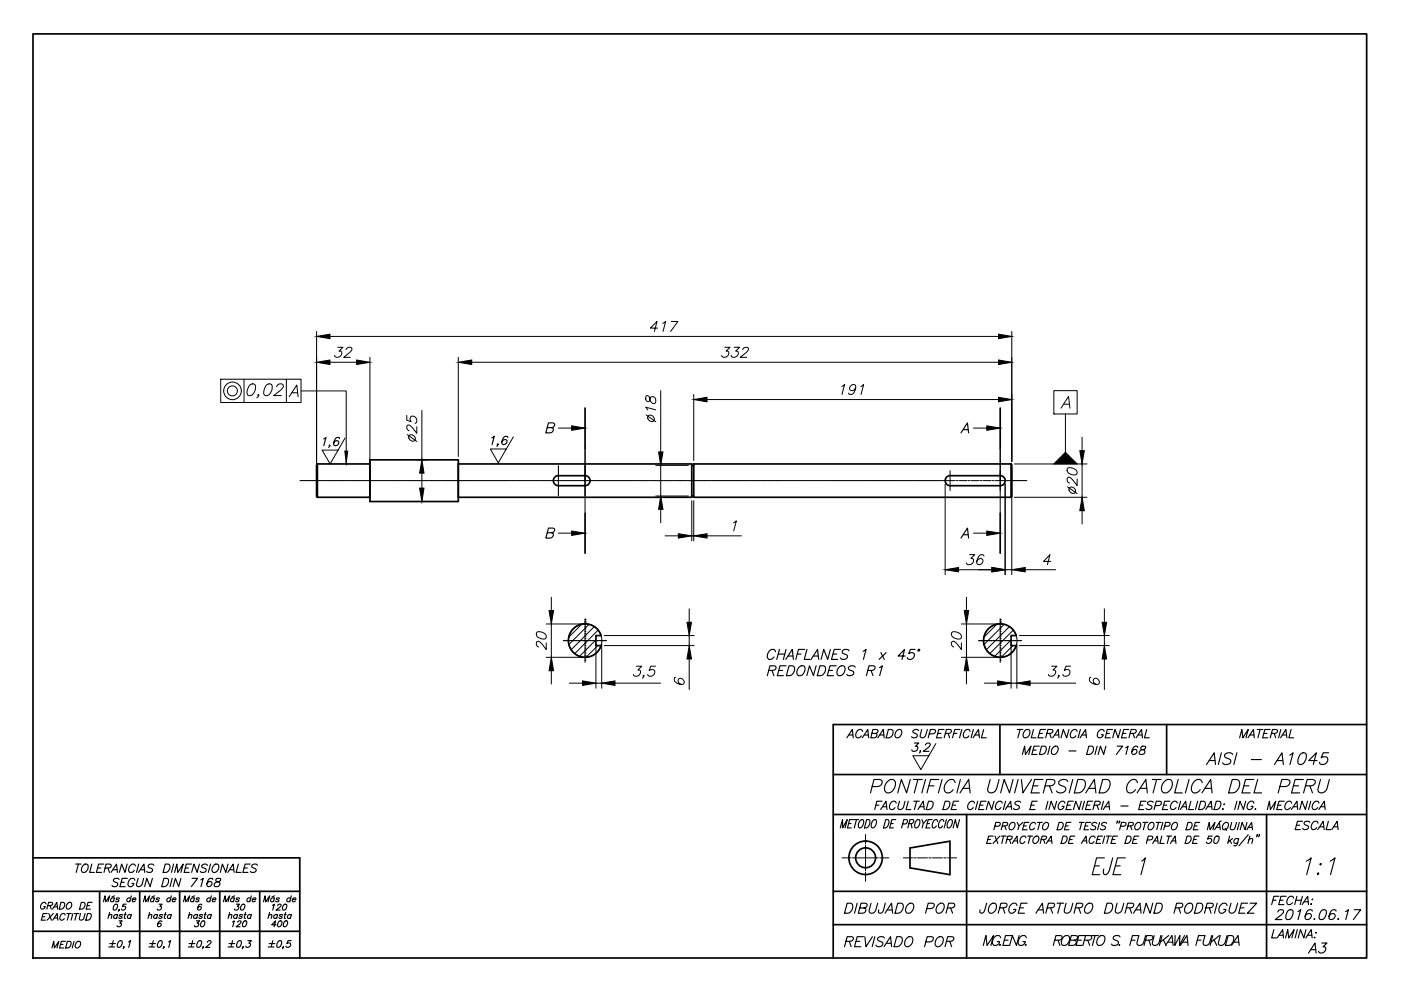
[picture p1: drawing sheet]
<svg xmlns="http://www.w3.org/2000/svg" width="420mm" height="297mm" viewBox="0 0 420 297" stroke-linecap="round" stroke-linejoin="round" font-family="sans-serif">
<!-- layer: ACABADO -->
<g fill="none" stroke="#000" stroke-width=".51">
<path d="M95.2 139.1l-.3 .2v9.5l.3 .3M95.2 139.1h15.6l.1-.3v10.6l-.3-.3h-15.4M95.2 139.1v10M110.9 137.8h26.5v12.5h-26.5zM137.4 139.1h70.1v10h-70.1M175.5 122.3v12M207.5 139.5h.6M300 122.3v12M303.2 139.1l.2 .2v9.5l-.2 .3M303.2 139.1h-95.1v10h95.1M303.2 139.1v10M166.4 143l.8-.4h8.3a1.5 1.5 0 0 1 1.4 1.5 1.5 1.5 0 0 1-1.4 1.5h-8a1.51 1.51 0 0 1-1.4-1 1.51 1.51 0 0 1 .3-1.6z"/>
<path d="M175.5 153.8v12M207.5 148.7h.6M283.9 143l.8-.4h15.3a1.5 1.5 0 0 1 1.4 1.5 1.5 1.5 0 0 1-1.4 1.5h-15.1a1.53 1.53 0 0 1-1.3-1 1.53 1.53 0 0 1 .3-1.6zM300 153.8v12M171.9 188.5a5 5 0 0 1 8.4 2h-1.6v3h1.6a5 5 0 0 1-7.4 2.8 5 5 0 0 1-1-7.8zM304.7 190.5h-1.5v3h1.5M304.8 190.5a5 5 0 0 0-7.8-2.6 5 5 0 0 0 0 8.2 5 5 0 0 0 7.8-2.6"/>
</g>
<!-- layer: EJES -->
<g fill="none" stroke="#000" stroke-width=".3">
<path d="M167.5 139.6v3.4M175.5 139.6v.2M175.5 134.3v19.5M300 134.3v19.5M89.9 144.1h6.8M96.7 144.1h.7M97.4 144.1h.4M97.8 144.1h1M98.9 144.1h.3M99.3 144.1h1M100.3 144.1h.7M101 144.1h.4"/>
<path d="M101.4 144.1h1M102.5 144.1h.3M102.9 144.1h1M103.9 144.1h.7M104.6 144.1h.4M105 144.1h1M106.1 144.1h.3M106.5 144.1h.7M107.3 144.1h1.3M108.6 144.1h.1M108.7 144.1h1.3M110.1 144.1h.1"/>
<path d="M110.1 144.1h.7M110.9 144.1h.5M111.5 144.1h.7M112.2 144.1h.1M112.3 144.1h1.3M113.7 144.1h.1M113.7 144.1h.7M114.5 144.1h.5M115.1 144.1h.7M115.8 144.1h.1M115.9 144.1h1.3M117.2 144.1h.1"/>
<path d="M117.3 144.1h.7M118.1 144.1h.5M118.7 144.1h.7M119.4 144.1h.1M119.5 144.1h1.3M120.8 144.1h.1M120.9 144.1h.7M121.7 144.1h.5M122.3 144.1h.7M123.1 144.1h.3M123.5 144.1h1M124.5 144.1h.4"/>
<path d="M124.9 144.1h.3M125.3 144.1h.3M125.6 144.1h1M126.7 144.1h.3M127.1 144.1h1M128.1 144.1h.4M128.5 144.1h.3M128.8 144.1h.4M129.2 144.1h1M130.3 144.1h.3M130.7 144.1h1M131.7 144.1h.4"/>
<path d="M132.1 144.1h.3M132.4 144.1h.4M132.8 144.1h9.6M142.4 144.1h.4M142.8 144.1h1M143.9 144.1h.7M144.6 144.1h.3M145 144.1h1M146 144.1h.4M146.4 144.1h1M147.5 144.1h.7M148.2 144.1h.3"/>
<path d="M148.6 144.1h1M149.6 144.1h.4M150 144.1h1M151.1 144.1h.7M151.8 144.1h.3M152.2 144.1h1.4M153.6 144.1h.1M153.7 144.1h.7M154.4 144.1h1.3M155.8 144.1h.1M155.9 144.1h1.3M157.2 144.1h.1"/>
<path d="M157.3 144.1h.7M158 144.1h.6M158.7 144.1h.6M159.4 144.1h.1M159.5 144.1h1.3M160.8 144.1h.1M160.9 144.1h.7M161.6 144.1h.6M162.2 144.1h1.3M163.6 144.1h.1M163.6 144.1h1.4M165 144.1h.1"/>
<path d="M165.1 144.1h1.3M166.4 144.1h.7M167.2 144.1h.1M167.2 144.1h.8M167.5 143v.4M167.5 143.4v1M167.5 144.4v.7M167.5 145.1v.4M167.5 145.5v1M167.5 146.6v.3M167.5 146.9v1.1M167.5 148v.3"/>
<path d="M167.5 148.4v.2M168 144.1h.1M168.1 144.1h.3M168.5 144.1h.3M168.8 144.1h.3M169.2 144.1h1M170.3 144.1h.3M170.6 144.1h1M171.7 144.1h.3M172.1 144.1h.3M172.4 144.1h.3M172.8 144.1h1"/>
<path d="M173.8 144.1h.4M174.2 144.1h1M175.3 144.1h.4M175.5 140.2v.3M175.5 140.9v.3M175.5 141.6v.3M175.5 142.3v.4M175.5 143v.4M175.5 143.8v.3M175.5 144.5v.3M175.7 144.1h4.4M180.2 144.1h.3"/>
<path d="M180.5 144.1h.7M181.3 144.1h1M182.3 144.1h.4M182.7 144.1h1M183.8 144.1h.3M184.1 144.1h.7M184.9 144.1h1M185.9 144.1h.4M186.3 144.1h1M187.4 144.1h.3M187.7 144.1h.7M188.5 144.1h.1"/>
<path d="M188.5 144.1h1.4M189.9 144.1h.1M190 144.1h1.3M191.3 144.1h.7M192.1 144.1h.1M192.1 144.1h1.3M193.5 144.1h.1M193.6 144.1h1.3M194.9 144.1h.7M195.7 144.1h.1M195.7 144.1h1.3M197.1 144.1h.1"/>
<path d="M197.2 144.1h1.3M198.5 144.1h.7M199.2 144.1h.1M199.3 144.1h1.3M200.7 144.1h.1M200.8 144.1h1.3M202.1 144.1h.7M202.8 144.1h.1M202.9 144.1h1.4M204.4 144.1h.3M204.8 144.1h.6M205.5 144.1h1"/>
<path d="M206.5 144.1h.4M206.9 144.1h1M208 144.1h.3M208.4 144.1h.6M209.1 144.1h.3M209.4 144.1h.7M210.1 144.1h.4M210.5 144.1h1M211.6 144.1h.3M211.9 144.1h.7M212.7 144.1h.3M213 144.1h.7"/>
<path d="M213.7 144.1h.4M214.1 144.1h9.6M223.7 144.1h.4M224.1 144.1h.3M224.4 144.1h.4M224.8 144.1h1M225.9 144.1h.3M226.3 144.1h1M227.3 144.1h.4M227.7 144.1h.7M228.4 144.1h1M229.5 144.1h.3"/>
<path d="M229.9 144.1h1M230.9 144.1h.4M231.3 144.1h.7M232 144.1h1M233.1 144.1h.3M233.5 144.1h.7M234.3 144.1h.6M234.9 144.1h.7M235.6 144.1h.1M235.7 144.1h1.3M237.1 144.1h.1M237.1 144.1h1.3"/>
<path d="M238.5 144.1h.7M239.2 144.1h.1M239.3 144.1h1.3M240.7 144.1h.1M240.7 144.1h1.3M242.1 144.1h.7M242.8 144.1h.1M242.9 144.1h1.3M244.2 144.1h.1M244.3 144.1h1.3M245.7 144.1h.7M246.4 144.1h.1"/>
<path d="M246.5 144.1h1.3M247.8 144.1h.1M247.9 144.1h1.3M249.3 144.1h.7M250.1 144.1h.3M250.5 144.1h1M251.5 144.1h.4M251.9 144.1h.7M252.6 144.1h1M253.7 144.1h.3M254.1 144.1h1M255.1 144.1h.4"/>
<path d="M255.5 144.1h.7M256.2 144.1h.3M256.6 144.1h.6M257.3 144.1h.3M257.7 144.1h1M258.7 144.1h.4M259.1 144.1h.7M259.8 144.1h.3M260.2 144.1h9.2M269.4 144.1h.4M269.8 144.1h1M270.9 144.1h.3"/>
<path d="M271.3 144.1h.3M271.6 144.1h.3M272 144.1h1M273 144.1h.4M273.4 144.1h1M274.5 144.1h.3M274.9 144.1h.3M275.2 144.1h.3M275.6 144.1h1M276.6 144.1h.4M277 144.1h1M278.1 144.1h.3"/>
<path d="M278.5 144.1h.6M279.2 144.1h1.4M280.6 144.1h.1M280.7 144.1h.7M284.9 141.1v3h-3.5M286.5 144.1h-1.6v3M286.8 144.1h.5M287.6 144.1h2.5M290.4 144.1h.5M291.2 144.1h2.5M293.9 144.1h.6M294.8 144.1h2.5"/>
<path d="M297.5 144.1h.6M298.4 144.1h1.6M300 141.1v3h3.3M303.3 144.1h4.7"/>
</g>
<!-- layer: FINA -->
<path d="M171.4 127.6l4.1 .7-4.1 .7zM295.9 127.6l4.1 .7-4.1 .7zM171.4 159.2l4.1 .6-4.1 .7zM295.9 159.2l4.1 .6-4.1 .7z" fill="#000" stroke="#000" stroke-width=".3"/>
<g fill="none" stroke="#000" stroke-width=".3">
<path d="M167.5 128.3h3.9M292 128.3h3.9M167.5 159.8h3.9M292 159.8h3.9"/>
<circle cx="175.5" cy="192" r="5"/>
<circle cx="300" cy="192" r="5"/>
</g>
<!-- layer: TEXTO -->
<g fill="none" stroke="#000" stroke-width=".34">
<path d="M164.1 128.2h1.3l.7-.3a.64 .64 0 0 0 .1-1l-1.7-.2-.8 3.1h1.3a.95 .95 0 0 0 .8-1.5l-.4-.1M288.2 129.8l1.9-3.1 .4 3.1M288.9 128.8h1.5M164.1 159.7h1.3a.87 .87 0 0 0 .9-1.2l-.5-.2h-1.3l-.8 3h1.3a.97 .97 0 0 0 .8-1.4l-.4-.2M288.2 161.3l1.9-3 .4 3M288.9 160.3h1.5M232.6 195.4l-.3-.6a1.71 1.71 0 0 0-1.9 .8 1.71 1.71 0 0 0 .3 2.1 1.55 1.55 0 0 0 1.4-.8M233.4 196h2M233.8 194.6l-.9 3.1M235.7 197.7l1.9-3.1 .3 3.1M235.7 199.6h-1.8l-.8 2.9h1.8M235.7 194.6l-.8 3.1"/>
<path d="M236.3 196.6h1.5M236.6 199.6h1a1.33 1.33 0 0 1 .3 2.2 1.75 1.75 0 0 1-2.1 .7zM239.1 196h1.1M239.6 200a1.08 1.08 0 0 1 1.8 0 1.83 1.83 0 0 1-2.1 2.4 1.74 1.74 0 0 1 .3-2.4zM241.3 194.6h-1.8l-.8 3.1M242 194.6l-.8 3.1h1.7M243.2 197.7l2-3.1 .3 3.1M243.9 196.6h1.4M244.8 199.6l-.8 2.9-1.2-2.9-.8 2.9M245.9 199.6h1a1.44 1.44 0 0 1 0 2.5l-.8 .4h-1zM249 194.6l-.8 3.1-1.2-3.1-.8 3.1M249.8 196h1.1"/>
<path d="M250.8 199.6h-1.9l-.8 2.9h1.9M251.7 200a1.04 1.04 0 0 1 1.7 0 1.8 1.8 0 0 1-2.1 2.4 1.82 1.82 0 0 1 .4-2.4zM252 194.6h-1.8l-.8 3.1h1.8M254.6 195.1a1.23 1.23 0 0 0-2.1 .3l.2 .4 1.3 .5a1.06 1.06 0 0 1-.6 1.4 1.06 1.06 0 0 1-1.4-.5M256.5 200a1.26 1.26 0 0 0-2.1 .2l.2 .5 1.3 .6a1.07 1.07 0 0 1-.6 1.3 1.07 1.07 0 0 1-1.4-.5M258.9 195.2l.8-.6-.8 3.1M264.2 195.6l1 2.1M265.8 195.6l-2.2 2.1M271.5 196.6h-2.1l1.9-2-.8 3.1M274.4 194.6h-1.4l-.5 1.3a1.18 1.18 0 0 1 1.7 .1 1.31 1.31 0 0 1-.6 1.4 1.31 1.31 0 0 1-1.5 0v-.3M230.5 201h1.3a.92 .92 0 0 0 .9-1.2l-.5-.2h-1.3l-.8 2.9M231.5 201l.6 1.5"/>
<path d="M233.5 201h1.2M248.5 201h1.2M258.6 219.2a.97 .97 0 0 0-1-.5 .97 .97 0 0 0-.8 .9l-.2 .6a.86 .86 0 0 0 .7 1 .86 .86 0 0 0 1-.6M260.3 201h1.2a.92 .92 0 0 0 .9-1.2l-.5-.2h-1.3l-.8 2.9M261.2 201l.6 1.5M261.5 219.8l1.4-.1 .4-.3v-.5l-.4-.2h-1.1l-.7 2.4h1.1l.5-.2 .3-.8-.5-.3M263.8 200.1l.8-.5-.8 2.9M266.4 218.7h.9a.68 .68 0 0 1 .5 .9l-.3 1a1.54 1.54 0 0 1-1.7 .5zM269 219a.87 .87 0 0 1 1.4 0 1.52 1.52 0 0 1-1.8 2l-.2-.8zM275.5 219a.92 .92 0 0 0-1-.3 .92 .92 0 0 0-.7 .8l1.2 .6 .1 .3a1 1 0 0 1-1.7 .4M276.4 218.7l-.4 1.7a.83 .83 0 0 0 .8 .8 .83 .83 0 0 0 .8-.8l.5-1.7M278.7 220l1.4-.2 .4-.3v-.6l-.4-.2h-1.1l-.6 2.4"/>
<path d="M281.2 219.8h1M283.1 218.7h-1.6l-.6 2.4h1.5M283.5 219.8l1.5-.1 .3-.8-.4-.2h-1.1l-.6 2.4M284.3 219.8l.5 1.3M286 219.8h1M287.9 218.7h-1.6l-.6 2.4M288.4 218.7l-.6 2.4M290.9 219.2a.97 .97 0 0 0-1.1-.5 .97 .97 0 0 0-.8 .9l-.1 .6a.86 .86 0 0 0 .6 1 .86 .86 0 0 0 1.1-.6M291.9 218.7l-.7 2.4M295 218.7l-.7 2.4h1.5M305.1 218.7h1.6M305.9 218.7l-.6 2.4"/>
<path d="M307.4 219a.92 .92 0 0 1 1.4 0 1.52 1.52 0 0 1-1.7 2 1.54 1.54 0 0 1 .3-2zM310 218.7l-.7 2.4h1.4M311.7 219.8h.9M313.5 218.7h-1.5l-.7 2.4h1.6M313.9 219.8l1.5-.1 .4-.8-.5-.2h-1l-.7 2.4M314.8 219.8l.4 1.3M320.6 218.7l-.7 2.4-1-2.4-.7 2.4M323 219.2a1 1 0 0 0-1.1-.5 1 1 0 0 0-.8 .9l-.1 .6 .2 .8a1 1 0 0 0 1.5-.4M324 218.7l-.7 2.4M331.1 219.2v-.2a1.24 1.24 0 0 0-1.4-.1 1.24 1.24 0 0 0-.6 1.3 .86 .86 0 0 0 .7 1 .86 .86 0 0 0 1-.6l.1-.4h-.6M331.8 219.8h.9M333.7 218.7h-1.6l-.6 2.4h1.5"/>
<path d="M336 218.7l-.6 2.4-1-2.4-.7 2.4M336.7 219.8h.9M338.5 218.7h-1.5l-.7 2.4h1.5M338.9 219.8l1.5-.1 .3-.3v-.5l-.4-.2h-1.1l-.6 2.4M339.8 219.8l.5 1.3M343.9 218.7l-.7 2.4h1.5M377.1 218.7h1.6M377.9 218.7l-.6 2.4M379 219.8h1M380.9 218.7h-1.6l-.6 2.4h1.5M381.3 219.8l1.5-.1 .3-.8-.4-.2h-1.1l-.7 2.4M382.1 219.8l.5 1.3"/>
<path d="M384.1 218.7l-.7 2.4M387.2 218.7l-.7 2.4h1.5M254 221.1l1.6-2.4 .3 2.4M254.6 220.3h1.2M258.6 221.1l1.7-2.4 .2 2.4M259.2 220.3h1.2M261.6 235.8h1.7a1.25 1.25 0 0 0 1.1-2l-.6-.2h-1.7l-1 4.1M263.3 221.1l1.6-2.4 .3 2.4M263.8 220.3h1.2M266.2 234.2a1.37 1.37 0 0 1 2.3 0 2.69 2.69 0 0 1-2.5 3.5 2.06 2.06 0 0 1 .2-3.5zM273 233.6l-1.1 4.1-1.6-4.1-1.1 4.1M273.9 233.6h2.7"/>
<path d="M275.3 233.6l-1.1 4.1M277.6 233.6l-1.1 4.1M278.6 235.5h1.5M281.5 233.6h-2.4l-1.1 4.1M282.5 233.6l-1.1 4.1M286.5 234.6l-.4-.8a1.97 1.97 0 0 0-2.7 1.4 1.82 1.82 0 0 0 .5 2.5 1.9 1.9 0 0 0 2-1M287.9 237.7l2.6-4.1 .4 4.1M288 233.6l-1 4.1M288.8 236.3h1.9M291.8 221.1l1.6-2.4 .3 2.4M292.4 220.3h1.2M297 233.6l-.8 2.9a1.24 1.24 0 0 0 .9 1.2 1.24 1.24 0 0 0 1.4-.6l.4-.6 .7-2.9"/>
<path d="M303.8 233.6l-1 4.1-1.7-4.1-1 4.1M305.3 233.6l-1 4.1M306.3 233.6l.5 4.1 2.6-4.1M309.8 235.5h1.5M312.8 233.6h-2.5l-1.1 4.1h2.5M313.4 235.5h1.7a1.22 1.22 0 0 0 1.2-1.5l-.7-.4h-1.7l-1 4.1M314.7 235.5l.8 2.2M315.7 221.1l1.7-2.4 .2 2.4M316.3 220.3h1.2M320.2 234.2a1.6 1.6 0 0 0-2.7 .4l.2 .6 1.7 .7 .2 .6a1.63 1.63 0 0 1-2.8 .6M321.7 233.6l-1 4.1M323.2 233.6h1.4a1.82 1.82 0 0 1 .3 3.1 2.41 2.41 0 0 1-2.7 1z"/>
<path d="M323.9 221.1l1.7-2.4 .2 2.4M324.5 220.3h1.2M325.6 237.7l2.6-4.1 .5 4.1M326.5 236.3h2M330.7 233.6h1.3a1.82 1.82 0 0 1 .3 3.1 2.3 2.3 0 0 1-2.7 1zM340.7 221.1l1.6-2.4 .3 2.4M341 237.7l2.6-4.1 .5 4.1M341.1 234.6l-.4-.8a1.91 1.91 0 0 0-2.6 1.4 1.87 1.87 0 0 0 .5 2.5 1.9 1.9 0 0 0 1.9-1M341.3 220.3h1.2M342 236.3h1.9M345.6 233.6h2.6M346.9 233.6l-1.1 4.1"/>
<path d="M349.2 234.2a1.38 1.38 0 0 1 2.3 0 2.63 2.63 0 0 1-2.5 3.5 2.13 2.13 0 0 1 .2-3.5zM353.3 233.6l-1 4.1h2.3M356.6 233.6l-1.1 4.1M360.5 237.7l2.6-4.1 .4 4.1M360.5 234.6l-.3-.8a1.91 1.91 0 0 0-2.7 1.4 1.77 1.77 0 0 0 .5 2.5 1.9 1.9 0 0 0 1.9-1M361.4 236.3h1.9M369.6 233.6h1.3a1.82 1.82 0 0 1 .3 3.1 2.32 2.32 0 0 1-2.7 1zM371.8 221.1l.6-2.4 .3 2.4 1.6-2.4-.6 2.4M373 235.5h1.6M374.3 221.1l1.6-2.4 .3 2.4M374.8 220.3h1.2M376 233.6h-2.5l-1 4.1h2.4"/>
<path d="M377.2 233.6l-1.1 4.1h2.3M383.8 235.8h1.8a1.25 1.25 0 0 0 1-2l-.5-.2h-1.7l-1.1 4.1M384 221.1l1.6-2.4 .3 2.4M384.6 220.3h1.2M387.9 235.5h1.5M390.9 233.6h-2.5l-1.1 4.1h2.5M391.5 235.5h1.7a1.27 1.27 0 0 0 1.2-1.5l-.7-.4h-1.7l-1.1 4.1M392.8 235.5l.8 2.2M396 233.6l-.7 2.9v.6a1.48 1.48 0 0 0 1.5 .5 1.48 1.48 0 0 0 1.1-1.1l.8-2.9M252 248.2l.7-2.5v2.5l1.4-2.5-.7 2.5M254.5 246.8h.7M256 245.7h-1.2l-.6 2.5h1.1"/>
<path d="M256.2 245.7h1.3M256.9 245.7l-.7 2.5M257.9 246a.58 .58 0 0 1 .6-.3 .58 .58 0 0 1 .5 .3 1.69 1.69 0 0 1-1.3 2.2l-.3-1zM259.9 245.7h.6a1.56 1.56 0 0 1-.7 2.5h-.6zM261.8 246l.8-.3a1.66 1.66 0 0 1-1 2.5l-.3-.4v-.6zM262.7 241.3h.9M264.1 242.7l1.6-2.5 .3 2.5M264.5 240.2h-1.5l-.7 2.5M264.7 241.8h1.2M265.6 245.7h.6a1.56 1.56 0 0 1-.7 2.5h-.5zM267.2 246.8h.7M268.6 245.7h-1.1l-.7 2.5h1.2"/>
<path d="M268.8 240.7a.97 .97 0 0 0-1.1-.5 .97 .97 0 0 0-.8 .9l-.2 .6a.87 .87 0 0 0 .7 1 .87 .87 0 0 0 1-.6M269.8 240.2l-.5 1.7a.62 .62 0 0 0 .7 .8l.5-.2 .5-.6 .4-1.7M270.7 247l1.1-.2 .4-.7-.1-.3-1.1-.1-.6 2.5M272.4 240.2l-.7 2.5h1.5M272.6 246.8l1.1-.1 .4-.6-.1-.3-1.1-.1-.6 2.5M273.2 246.8l.3 1.4M274.1 240.2h1.6M274.8 246l.8-.3a1.65 1.65 0 0 1-1 2.5l-.3-1zM274.9 240.2l-.7 2.5M275.3 242.7l1.6-2.5 .3 2.5M275.9 241.8h1.2M276.5 245.7l.4 1.1-.4 1.4"/>
<path d="M277.9 245.7l-1 1.1M278.1 246.8h.7M278.5 240.2h.8a1.19 1.19 0 0 1 0 2.1l-.7 .4h-.8zM279.6 245.7h-1.2l-.7 2.5h1.2M281.2 246.3l-.2-.5a1.38 1.38 0 0 0-1.3 .5 1.38 1.38 0 0 0-.1 1.5l.1 .2a.74 .74 0 0 0 1.1-.4M283 246.3l-.1-.5a1.34 1.34 0 0 0-1.5 1.8l.3 .6 .6-.2 .4-.4M283.4 240.2h.9a1.19 1.19 0 0 1 0 2.1l-.7 .4h-.8zM283.8 245.7l-.6 2.5M284.5 246a.61 .61 0 0 1 .6-.3 .61 .61 0 0 1 .5 .3 1.74 1.74 0 0 1-1.3 2.2l-.3-1zM285.7 241.3h.9M287.5 240.2h-1.6l-.6 2.5h1.5M287.8 245.7l-.7 2.5-.6-2.5-.7 2.5"/>
<path d="M292.2 240.7a.97 .97 0 0 0-1.1-.5 .97 .97 0 0 0-.7 .9l-.2 .6a.87 .87 0 0 0 .6 1 .87 .87 0 0 0 1.1-.6M293.2 240.2l-.6 2.5M293.9 241.3h.9M295.7 240.2h-1.5l-.7 2.5h1.5M296.2 251.6h.8M297.8 250.6h-1.3l-.6 2.2h1.4M298.1 240.2l-.7 2.5-1-2.5-.6 2.5M298.4 247.7l1.2-.1 .4-.9-.4-.2h-1l-.5 2.2M298.4 250.6l.8 2.2M299.8 250.6l-2 2.2M300.3 250.6h1.4M300.6 240.7a.97 .97 0 0 0-1.1-.5 .97 .97 0 0 0-.8 .9 1.07 1.07 0 0 0 .3 1.6h.5l.7-.6"/>
<path d="M300.6 247.6l1.3-.2 .3-.3v-.4l-.4-.2h-1l-.5 2.2M301 250.6l-.6 2.2M301.3 247.6l.4 1.1M301.5 242.7l1.6-2.5 .3 2.5M301.6 240.2l-.7 2.5M302 251.6l1.3-.1 .3-.7-1.4-.2-.5 2.2M302 241.8h1.3M302.7 251.6l.4 1.2M303.1 246.8l.9-.3a1.28 1.28 0 0 1 .2 1.5 1.28 1.28 0 0 1-1.4 .6l-.2-.7zM303.6 252.8l1.4-2.2 .2 2.2M304.1 252.1h1M305 246.5l.6 1.1-.3 1.1"/>
<path d="M306.1 240.5a.87 .87 0 0 0-1.1-.4 .87 .87 0 0 0-.5 1l1.1 .5a.9 .9 0 0 1-.5 1.1 .9 .9 0 0 1-1.2-.4M306.7 246.5l-1.1 1.1M307 247.6h.8M307.7 251.1a.87 .87 0 0 0-1-.5 .87 .87 0 0 0-.7 .8l-.1 .6a.76 .76 0 0 0 .6 .9 .76 .76 0 0 0 .9-.6M308.2 250.6h1.5M308.6 246.5h-1.4l-.6 2.2h1.4M309 250.6l-.6 2.2M309.2 241.3h1M310.2 250.9l.3-.2a.67 .67 0 0 1 1.1 .4 1.32 1.32 0 0 1-1.6 1.6l-.3-.7zM310.6 247a.89 .89 0 0 0-1-.5 .89 .89 0 0 0-.7 .9l-.1 .5a.76 .76 0 0 0 .5 .9 .76 .76 0 0 0 .9-.6M311.1 240.2h-1.6l-.7 2.5h1.6M311.1 246.5h1.5"/>
<path d="M311.9 246.5l-.6 2.2M312.2 251.6l1.3-.1 .3-.7-1.3-.2-.6 2.2M313 251.6l.4 1.2M313.1 246.8l1-.3a1.27 1.27 0 0 1 .1 1.5 1.27 1.27 0 0 1-1.3 .6l-.2-.7zM313.8 252.8l1.4-2.2 .3 2.2M314.3 240.2l-.7 2.5M314.3 252.1h1.1M316.9 240.2l-.7 2.5-1-2.5-.6 2.5M317.6 246.5h.8a1.21 1.21 0 0 1 .5 1.3 1.21 1.21 0 0 1-1.1 .9h-.8zM318.8 250.6h.7a.6 .6 0 0 1 .5 .8l-.3 .9a1.3 1.3 0 0 1-1.5 .5zM319.3 240.7a.97 .97 0 0 0-1-.5 .97 .97 0 0 0-.8 .9l-.2 .6a.87 .87 0 0 0 .7 1 .87 .87 0 0 0 1-.6l.1-.4h-.6M319.6 247.6h.8"/>
<path d="M320 241.3h1M320.7 251.6h.8M321.2 246.5h-1.4l-.6 2.2h1.4M321.9 240.2h-1.5l-.7 2.5h1.6M322.4 250.6h-1.4l-.6 2.2h1.4M323.7 246.5h1.4M324.3 240.2l-.7 2.5-1-2.5-.7 2.5M324.3 252.8l1.4-2.2 .3 2.2M324.4 246.5l-.6 2.2M324.8 252.1h1.1M325.2 240.2l-.6 2.5M325.4 247.6h.8"/>
<path d="M325.9 241.3h.9M327.1 246.5h-1.4l-.6 2.2h1.4M327.7 240.2h-1.5l-.7 2.5h1.6M328.2 241.3l1.4-.1 .3-.3v-.5l-1.4-.2-.7 2.5M328.4 251.1a.87 .87 0 0 0-.9-.5 .87 .87 0 0 0-.7 .8l-.2 .6a.76 .76 0 0 0 .6 .9 .76 .76 0 0 0 .9-.6M329 246.8a.83 .83 0 0 0-.9-.3 .83 .83 0 0 0-.6 .7l1.1 .7a.83 .83 0 0 1-.6 .9 .83 .83 0 0 1-.9-.4M329 241.3l.5 1.4M329 251.6h.8M329.8 246.5l-.6 2.2M330.7 250.6h-1.4l-.6 2.2h1.4M330.9 242.7l1.6-2.5 .3 2.5M330.9 240.2l-.6 2.5"/>
<path d="M331.3 250.6l-.6 2.2M331.5 241.8h1.1M331.8 250.6h1.5M331.9 246.8a.83 .83 0 0 0-.9-.3 .83 .83 0 0 0-.6 .7l1.1 .7a.81 .81 0 0 1-.5 .8 .81 .81 0 0 1-1-.3M332.5 250.6l-.6 2.2M333.5 251.6h.8M335.1 250.6h-1.3l-.6 2.2h1.3M335.2 246.2h-.2l.1-.1v.3l-.3 .3M335.8 246.2h-.2l.1-.1 .1 .3-.3 .3M336.1 247.7l1.2-.1 .4-.9-1.3-.2-.6 2.2M336.2 241.6h2.1M338 250.6h.7a.6 .6 0 0 1 .5 .8l-.3 .9a1.4 1.4 0 0 1-1.5 .5z"/>
<path d="M338.3 247.6l1.3-.2 .3-.3v-.4l-1.3-.2-.6 2.2M339 247.6l.5 1.1M339.9 251.6h.8M340.8 246.8l.5-.3a1 1 0 0 1 .9 .8 1 1 0 0 1-.6 1.1l-.2 .2a.67 .67 0 0 1-1.1-.4l.1-.8zM341.5 250.6h-1.3l-.6 2.2h1.3M341.8 241.3h1M342.8 246.5h1.4M343.5 246.5l-.6 2.2M343.7 240.2h-1.6l-.6 2.5h1.5M344.1 251.8l1.2-.2 .3-.3 .1-.5-1.3-.2-.6 2.2M344.8 246.8l.5-.3a1 1 0 0 1 .9 .8 1 1 0 0 1-.6 1.1l-.3 .2a.67 .67 0 0 1-1-.4l.1-.8zM345.7 252.8l1.4-2.2 .2 2.2"/>
<path d="M345.8 240.5a.92 .92 0 0 0-1-.3 .92 .92 0 0 0-.6 .8l1.2 .7a.94 .94 0 0 1-.6 1 .94 .94 0 0 1-1.1-.4M346.2 252.1h1M346.4 241.5l1.5-.2 .3-.3 .1-.6-1.5-.2-.7 2.5M346.7 246.5h1.5M347.5 246.5l-.6 2.2M348.4 250.6l-.6 2.2h1.3M348.7 246.5l-.6 2.2M349 241.3h.9M349.3 247.7l1.2-.1 .4-.9-1.3-.2-.6 2.2M349.9 250.6h1.5M350.6 250.6l-.6 2.2M350.8 240.2h-1.5l-.7 2.5h1.6"/>
<path d="M351 252.8l1.4-2.2 .3 2.2M351.5 252.1h1.1M351.8 246.8l.9-.3a1.27 1.27 0 0 1 .2 1.5 1.27 1.27 0 0 1-1.4 .6l-.2-.7zM353 240.7a.97 .97 0 0 0-1-.5 .97 .97 0 0 0-.8 .9l-.2 .6a.87 .87 0 0 0 .7 1 .87 .87 0 0 0 1-.6M354 242.7l1.6-2.5 .3 2.5M354.1 240.2l-.7 2.5M354.6 241.8h1.2M356 250.6h.7a1.21 1.21 0 0 1 .5 1.3 1.21 1.21 0 0 1-1.1 .9h-.7zM356.3 246.5h.7a1.21 1.21 0 0 1 .5 1.3 1.21 1.21 0 0 1-1.1 .9h-.7zM357.2 240.2l-.7 2.5h1.4M357.9 251.6h.9M358.2 247.6h.8"/>
<path d="M359.2 240.2l-.7 2.5M359.6 250.6h-1.4l-.6 2.2h1.4M359.8 246.5h-1.3l-.6 2.2h1.4M360.1 240.2h.9a1.39 1.39 0 0 1 .5 1.4 1.39 1.39 0 0 1-1.2 1.1h-.9zM361.6 242.7l1.6-2.5 .3 2.5M362.1 248.7l.6-2.2 .2 2.2 1.4-2.2-.5 2.2M362.2 241.8h1.2M363.5 250.6h-1l-.4 .9a.73 .73 0 0 1 1.3 .1 .73 .73 0 0 1-.5 1.1l-.7 .1-.4-.4M364.3 248.7l1.4-2.2 .3 2.2M364.3 251l.3-.3a.66 .66 0 0 1 1 .3v.5a1.31 1.31 0 0 1-1.2 1.3l-.4-.4zM364.8 240.2h.8a1.37 1.37 0 0 1 .5 1.4 1.37 1.37 0 0 1-1.2 1.1h-.8zM364.8 248h1"/>
<path d="M366.3 246.1l-.6 .2M366.6 242.5h.2zM367 241.1h.2zM367.1 246.8l.9-.3a1.26 1.26 0 0 1 .2 1.5 1.26 1.26 0 0 1-1.4 .6l-.2-.7zM367.4 248.3l.5 .6M368.8 250.6l-.6 2.2M368.8 252l.5 .8M369.4 246.5l-.4 1.9 .4 .3a.84 .84 0 0 0 1-.6l.4-1.6M369.6 251.3l-1.3 1.1M371 240.2l-.7 2.5M371.4 251.6a.74 .74 0 0 0-1.2 .1 .74 .74 0 0 0 .5 1.1l.5-.3M371.5 251.3l-.6 2-.4 .2-.5-.1"/>
<path d="M371.7 246.5l-.6 2.2M373.6 240.2l-.7 2.5-1-2.5-.7 2.5M373.9 248.7l1.5-2.2 .2 2.2M374 246.5l-.6 2.2-.9-2.2-.6 2.2M374.3 250.2l-2.8 3.3M374.4 248h1.1M374.6 251.8l.6-.5 .5 .1-.3 1.4M374.8 250.6l-.5 2.2M376 240.7a1 1 0 0 0-1.1-.5 1 1 0 0 0-.8 .9 1.17 1.17 0 0 0 .3 1.6h.5l.8-.6 .1-.4h-.6M376.4 242.5h.2zM377.1 250.3h-.2h.2v.2l-.3 .3M377.8 250.3h-.2h.2l-.4 .5"/>
<path d="M380.1 242.7l.6-2.5 .3 2.5 1.6-2.5-.6 2.5M383.2 241.3h1M385.1 240.2h-1.5l-.7 2.5h1.6M387.3 242.7l1.6-2.5 .3 2.5M387.3 240.7a.97 .97 0 0 0-1-.5 .97 .97 0 0 0-.8 .9 1.07 1.07 0 0 0 .3 1.6h.4l.8-.6M387.9 241.8h1.2M388.8 247.4h.9M390.6 246.2h-1.5l-.7 2.5h1.6M392.1 240.2l-.6 2.5-1-2.5-.7 2.5M392.8 246.5a.92 .92 0 0 0-1-.3 .92 .92 0 0 0-.7 .8l1.2 .6a.88 .88 0 0 1-.5 1.1 .88 .88 0 0 1-1.1-.4M393.1 240.2l-.7 2.5M395.2 248.7l1.6-2.5 .3 2.5"/>
<path d="M395.3 246.8a.97 .97 0 0 0-1.1-.6 .97 .97 0 0 0-.8 .9 1.07 1.07 0 0 0 .3 1.6h.5l.7-.6M395.5 242.7l1.7-2.5 .2 2.5M395.5 240.7a.97 .97 0 0 0-1-.5 .97 .97 0 0 0-.8 .9 1.07 1.07 0 0 0 .3 1.6h.4l.8-.6M395.8 247.8h1.2M396.1 241.8h1.2M398.4 246.2l-.7 2.5h1.4M399.4 248.7l1.6-2.5 .3 2.5M400 247.8h1.1M254.1 270.7h1a1.66 1.66 0 0 1-.4 2.9l-1.4 .1zM257.1 270.7l-.8 3M257.8 272.2l1.8-.2a.76 .76 0 0 0 .3-1.1l-1.7-.2-.8 3h1.3a.9 .9 0 0 0 .8-.4 .9 .9 0 0 0 0-1l-.4-.1M261.2 270.7l-.6 2.2a1 1 0 0 0 1 .9 1 1 0 0 0 1-.9l.6-2.2"/>
<path d="M265.4 273.7l2-3 .3 3M265.5 270.7l-.6 2.3a1 1 0 0 1-1.1 .7l-.3-.2 .1-.7M266.1 272.8h1.4M269.2 270.7h1a1.62 1.62 0 0 1 .7 1.6 1.62 1.62 0 0 1-1 1.3l-1.5 .1zM272.2 271.2a1.02 1.02 0 0 1 1.8 0 1.99 1.99 0 0 1-1.9 2.5l-.2-.1a1.74 1.74 0 0 1 .3-2.4zM277.9 272.3h1.3a.93 .93 0 0 0 .8-1.4l-1.6-.2-.8 3M281.4 271.2a1.02 1.02 0 0 1 1.7 0 1.99 1.99 0 0 1-1.9 2.5l-.2-.1a1.74 1.74 0 0 1 .4-2.4zM284.1 272.2l1.8-.2a.72 .72 0 0 0 .3-1.1l-1.7-.2-.8 3M285.1 272.2l.6 1.5M381.7 269.8h1M382 278.6l-.6 2.5h1.4M383.6 268.6h-1.6l-.6 2.5"/>
<path d="M383.9 269.8h.9M385.7 268.6h-1.5l-.7 2.5h1.5M387.9 269.2a.97 .97 0 0 0-1.1-.5 .97 .97 0 0 0-.7 .9l-.2 .6a.86 .86 0 0 0 .7 1 .86 .86 0 0 0 1-.6M388.6 269.8h1.7M388.9 268.6l-.6 2.5M389.1 278.6l-.7 2.5M390.5 271.1l1.7-2.5 .2 2.5M390.6 268.6l-.7 2.5M391.1 270.3h1.2M391.7 278.6l-.7 2.5-1-2.5-.7 2.5M393.1 271h.2zM393.4 269.6h.3z"/>
<path d="M394.5 279.6h.2zM253.7 282.2h1.3a.87 .87 0 0 0 .8-1.2l-.5-.2h-1.2l-.8 3M254.7 282.2l.6 1.6M256.7 282.2h1.1M258.9 280.8h-1.8l-.8 3h1.8M259.4 280.8l.3 3 1.9-3M262.4 280.8l-.8 3M265.1 283.8l2-3 .3 3M265.2 281.2a1.13 1.13 0 0 0-1.2-.4 1.13 1.13 0 0 0-.8 .9l1.4 .7a1.06 1.06 0 0 1-.6 1.4 1.06 1.06 0 0 1-1.3-.5M265.8 282.7h1.4M268.9 280.8h1a1.46 1.46 0 0 1 0 2.5l-.8 .5h-1zM272 281.2a1.04 1.04 0 0 1 1.7 0 1.96 1.96 0 0 1-1.8 2.6l-.3-.2a1.82 1.82 0 0 1 .4-2.4z"/>
<path d="M277.7 282.3h1.2a.97 .97 0 0 0 .9-1.4l-1.7-.1-.8 3M281.1 281.2a.99 .99 0 0 1 1.2-.5 .99 .99 0 0 1 .6 1.2 1.72 1.72 0 0 1-2.2 1.7 1.87 1.87 0 0 1 .4-2.4zM283.8 282.2h1.3a.87 .87 0 0 0 .9-1.2l-.5-.2h-1.3l-.8 3M284.8 282.2l.6 1.6M294.9 283.4l.8-3 .3 3 2-3-.8 3M299.7 283.3h.3zM300.1 281.1l-.1-.3a1.45 1.45 0 0 0-1.7-.1 1.45 1.45 0 0 0-.7 1.5 .97 .97 0 0 0 .6 1.2 1.3 1.3 0 0 0 1.5-1.2h-.6M301.2 281.8h1.1M303.4 280.4h-1.8l-.8 3h1.8M305.6 280.4l-.8 3-1.2-3-.8 3M307.5 283.3h.2zM307.8 281.1a1.18 1.18 0 0 0-1.3-.7 1.18 1.18 0 0 0-1 1.2 1.3 1.3 0 0 0 .4 1.8 1.36 1.36 0 0 0 1.6-1.2h-.7"/>
<path d="M316.3 281.8h1.3a.87 .87 0 0 0 .9-1.1l-.5-.3h-1.3l-.8 3M317.3 281.8l.6 1.6M319 280.8a1.08 1.08 0 0 1 1.7 0 1.84 1.84 0 0 1-2.1 2.5 1.82 1.82 0 0 1 .4-2.5zM320.9 281.8h1.3a.87 .87 0 0 0 .9-1.1l-.5-.3h-1.3l-.8 3h1.3a.93 .93 0 0 0 .8-1.4l-.4-.2M323.2 281.8h1.1M325.2 281.8h1.3a.87 .87 0 0 0 .8-1.1l-.4-.3h-1.3l-.8 3M325.4 280.4h-1.9l-.8 3h1.9M326.2 281.8l.6 1.6M327.4 280.4h2M328.4 280.4l-.8 3M329.3 281.1a1.04 1.04 0 0 1 1.3-.8 1.04 1.04 0 0 1 .8 1.3 1.45 1.45 0 0 1-.7 1.5 1.45 1.45 0 0 1-1.7-.1 2.08 2.08 0 0 1 .3-1.9zM335.5 283.3h.3z"/>
<path d="M335.9 280.8a1.13 1.13 0 0 0-1.2-.4 1.13 1.13 0 0 0-.8 1l1.5 .8a1.1 1.1 0 0 1-.8 1.2 1.1 1.1 0 0 1-1.3-.4M339.2 281.8h1.2M343.5 281.8h1.3a.87 .87 0 0 0 .9-1.1l-.5-.3h-1.3l-.8 3M343.6 280.4l-.6 2.1a1.14 1.14 0 0 1-.9 .9 1.14 1.14 0 0 1-1.1-.4l.5-2.6h-1.9l-.8 3M344.5 281.8l.6 1.6M346.1 280.4l-.5 2.6a1.14 1.14 0 0 0 1.1 .4 1.14 1.14 0 0 0 .9-.9l.5-2.1M348.5 280.4l-.8 3M348.9 281.7l.8 1.7M349.5 283.4l2-3 .3 3M350.2 282.4h1.4M350.5 280.4l-2.5 2M352.4 280.4l-.1 3 1.6-3-.2 3 1.5-3"/>
<path d="M354 283.4l2-3 .3 3M354.7 282.4h1.4M359.1 281.8h1.1M361.3 280.4h-1.9l-.8 3M361.4 280.4l-.6 2.1a1 1 0 0 0 1 .9 1 1 0 0 0 1-.9l.6-2.1M363.7 280.4l-.8 3M364.1 281.7l.8 1.7M365.7 280.4l-2.5 2M366 280.4l-.6 2.6a1.14 1.14 0 0 0 1.1 .4 1.14 1.14 0 0 0 .9-.9l.6-2.1M368.3 280.4h1a1.44 1.44 0 0 1 0 2.6l-.8 .4h-1zM369.3 283.4l2-3 .3 3M370.1 282.4h1.4"/>
<path d="M383 281.1l1.7-2.5 .2 2.5M383.6 280.3h1.2M385.5 281.1l.7-2.5 .3 2.5 1.6-2.5-.7 2.5M391.6 281.1l1.6-2.5 .3 2.5M392.2 280.3h1.2M394.1 281h.3z"/>
<circle cx="275.6" cy="194.9" r=".28"/>
</g>
<!-- layer: ASCIURADO -->
<g fill="none" stroke="#000" stroke-width=".3">
<path d="M174.4 187.1l-3.9 3.9M176.6 187.2l-6 6M178.2 187.8l-6.9 7M178.7 191.8l-4.9 4.9M179.3 193.5l-3.5 3.5M179.4 188.9l-7 7M180.2 190.4l-.2 .1M298.9 187.1l-3.9 3.9M301.1 187.2l-6 6M302.7 187.8l-6.9 7M303.2 191.8l-4.9 4.9M303.8 193.5l-3.5 3.5"/>
<path d="M303.9 188.9l-7.1 7M304.7 190.4l-.2 .1"/>
</g>
<!-- layer: AM_5 -->
<g fill="none" stroke="#000" stroke-width=".3">
<path d="M94.9 99.4v43.7M197.2 98.3h-2.1l1.9-1.9-.8 3M198.7 96.9l.9-.5-.8 3M201.3 96.4h2l-2.2 3M303.4 99.4v38.9M66.2 113.7h24.1v7h-24.1zM73.2 113.7v7M75.1 115.2l.6-.1 .7 .1a2.54 2.54 0 0 1-1.4 3.4l-.7-.2a2.8 2.8 0 0 1 .8-3.2zM77.6 118.4l-.2 .2-.1-.2 .2-.2 .1 .2-.6 .9M80.1 115.2l.6-.1 .7 .1a2.57 2.57 0 0 1-1.3 3.4l-.8-.2a3 3 0 0 1 .8-3.2zM83 115.9a1.06 1.06 0 0 1 .9-.8 1.06 1.06 0 0 1 1.1 .6l-.8 1.2-2.1 1.7h2.3M85.9 113.7v7"/>
<path d="M86.7 118.9l2.3-3.5 .4 3.5M87.5 117.7h1.7M90.3 117.2h13.5v18M99 108.6h8M99 100.8h200.5M101.3 104.1h1.6l-1.2 1.1h.4a1.1 1.1 0 0 1-.1 1.7 1.1 1.1 0 0 1-1.6-.4M103.8 104.8v-.2a.95 .95 0 0 1 .9-.5 .95 .95 0 0 1 .9 .5l-.8 1.1-1.7 1.4h2M110.9 107.1v36M137.4 107.1v29.7M141.5 108.6h158M193.8 118.7a1.2 1.2 0 0 0 .6 1.7l.4-.3a.95 .95 0 0 1 1.3-1.1 1.3 1.3 0 0 1 .3 1.9 1.44 1.44 0 0 1-1.6-1.7 .73 .73 0 0 0-1-.5zM198.1 117.1v18.4"/>
<path d="M208.1 118.2v19.8M212 119.8h87.5M217.4 104.1h1.5l-1.2 1.1h.5a1.15 1.15 0 0 1 0 1.7 1.15 1.15 0 0 1-1.6 0l-.2-.4M220.2 104.1h1.6l-1.2 1.1h.5a1.1 1.1 0 0 1-.2 1.7 1.1 1.1 0 0 1-1.6-.4M222.7 104.8a.91 .91 0 0 1 .8-.7 .91 .91 0 0 1 1 .5l-.7 1.1-1.8 1.4h2M252.5 115.8l.8-.6-.8 3M256.6 116.2a.91 .91 0 0 1-.9 .9 .91 .91 0 0 1-.9-.9v-.1a.89 .89 0 0 1 1-.9 .89 .89 0 0 1 .8 1 1.83 1.83 0 0 1-1.6 2l-.4-.1-.1-.3M258.2 115.8l.8-.6-.8 3M316 117.1h7v7h-7zM103.5 131.3l-4.5 7.8-2.4-4.2h4.8M122 124.5v1.4l1.3 .5a.99 .99 0 0 1 .1-1.6 .99 .99 0 0 1 1.5 .6 .94 .94 0 0 1-.5 1.5M122.2 130.3l2.8 2"/>
<path d="M122.7 130.6a1.1 1.1 0 0 1 1.5 .1 1.1 1.1 0 0 1-.1 1.5 1.23 1.23 0 0 1-1.2-.4 1.23 1.23 0 0 1-.2-1.2zM125 127.9v2l-1.4-1.8a1 1 0 0 0-1.4-.5 1.05 1.05 0 0 0 .5 1.5M125.2 137.8h2.8M126.5 123v14.8M154 130.9l-4.6 7.8-2.3-4.1h4.7M193.8 124.4l2.9 2M194.4 124.7a1.1 1.1 0 0 1 1.5 .1 1.1 1.1 0 0 1-.1 1.5 1.23 1.23 0 0 1-1.2-.4 1.23 1.23 0 0 1-.2-1.2zM196.7 122.9l-3-.9 .6 .9M196.7 139.5h9.7M198.1 139.5v9.2M304.2 139.1h21.8M318.2 122.3l2.2-3.5 .5 3.5"/>
<path d="M319 121.2h1.7M319.5 124.1v11.5M324.5 131.1v4M324.5 139.1v10M125.2 150.3h2.8M126.5 141.8v4.5M196.7 148.7h9.7M198.1 152.7v4M207.5 150.1v12M208.1 150.1v12M220 156.7l.8-.6-.8 3M283.4 145.1v27.2"/>
<path d="M301.4 145.1v27.2M303.4 140.3v32M304.2 149.1h21.8M320.2 140.3a2.32 2.32 0 0 1 2.8 1.2l-.1 .7a2.15 2.15 0 0 1-2.9-1.2zM320.2 145.9l2.8 2.1M320.7 146.2a1.08 1.08 0 0 1 1.5 .2 1.08 1.08 0 0 1-.1 1.5 1.19 1.19 0 0 1-1.2-.4 1.19 1.19 0 0 1-.2-1.3zM323 143.6v1.9l-1.4-1.8a1.1 1.1 0 0 0-1.3-.6 1.03 1.03 0 0 0 .4 1.7M324.5 153.1v4M165.3 179v4M199.5 160.6h3.9M207.5 160.6h.6M212 160.6h10.4"/>
<path d="M287.5 170.8h10M289.8 179v4M290.8 166.2h1.5l-1.1 1.2h.4a1.17 1.17 0 0 1-.1 1.6 1.17 1.17 0 0 1-1.6 0l-.1-.3M295.1 166.7l-.1-.3a1.05 1.05 0 0 0-1.5 .4 2.02 2.02 0 0 0-.4 2.3 .99 .99 0 0 0 1.5-.3 .99 .99 0 0 0-.6-1.4l-.8 .4-.3 .5M301.4 170.8h2M307.5 170.8h9.1M315.1 168.3h-2.1l1.9-2.1-.8 3M161 189.5a2.15 2.15 0 0 1 2.8 1.2l-.1 .7a1.8 1.8 0 0 1-2-.1 1.8 1.8 0 0 1-.7-1.8zM163.8 192.7v2l-1.4-1.8a1.06 1.06 0 0 0-1.4-.5l-.1 .2a1.06 1.06 0 0 0 .6 1.3M163.8 187h10.6M163.8 197h10.6M165.3 187v10"/>
<path d="M178.7 193v13.3M180.5 193v13.3M181.2 190.5h27M181.2 193.5h27M190.9 199.7h1.6l-1.2 1.1 .7 .2a1.23 1.23 0 0 1-.5 1.5 1.23 1.23 0 0 1-1.5-.1l-.1-.3M196.6 199.7h-1.4l-.5 1.3a1 1 0 0 1 1.6 0 1 1 0 0 1-.6 1.6 .94 .94 0 0 1-1.4-.5M206.7 182.5v4M206.7 190.5v3M206.7 197.5v9.2M285.5 189.5a2.15 2.15 0 0 1 2.8 1.2l-.1 .7a2.29 2.29 0 0 1-2.9-1.2zM288.3 192.7v2l-1.4-1.8a1.06 1.06 0 0 0-1.4-.5 1.05 1.05 0 0 0 .5 1.5M288.3 187h10.6"/>
<path d="M288.3 197h10.6M289.8 187v10M303.2 193v13.3M305 193v13.3M305.7 190.5h27M305.7 193.5h27M315.4 199.7h1.6l-1.2 1.1 .7 .2a1.23 1.23 0 0 1-.5 1.5 1.23 1.23 0 0 1-1.5-.1l-.1-.3M321.1 199.7h-1.4l-.5 1.3a1 1 0 0 1 1.6 0 1 1 0 0 1-.6 1.6 .94 .94 0 0 1-1.4-.5M331.2 182.5v4M331.2 190.5v3M331.2 197.5v9.2M165.3 201v4"/>
<path d="M170.7 204.8h4M178.7 204.8h1.8M184.4 204.8h13.7M193.1 202.6h-.2l.1-.2 .1 .2-.5 .7M202.6 203l-.3 .1a1.2 1.2 0 0 0 .5 1.5 2.26 2.26 0 0 0 2.2 .4 1.1 1.1 0 0 0-.2-1.4 1.1 1.1 0 0 0-1.3-.1 1.12 1.12 0 0 0 .7 1.6M289.8 201v4M295.2 204.8h4M303.2 204.8h1.8M308.9 204.8h13.7M317.6 202.6h-.3l.2-.2 .1 .2-.5 .7M327.1 203l-.3 .1a1.2 1.2 0 0 0 .5 1.5 2.26 2.26 0 0 0 2.3 .4 1.1 1.1 0 0 0-.3-1.4 1.1 1.1 0 0 0-1.3-.1 1.12 1.12 0 0 0 .7 1.6M280.7 222.9l-4.5 7.8-2.4-4.2h4.8"/>
<circle cx="69.7" cy="117.2" r="1.5"/>
<circle cx="69.7" cy="117.2" r="2.65"/>
</g>
<g fill="#000" stroke="#000" stroke-width=".3">
<path d="M94.9 108.6l4.1-.7v1.4zM94.9 100.8l4.1-.6v1.3zM107 107.9l3.9 .7-3.9 .7zM137.4 108.6l4.1-.7v1.4zM208.1 119.8l3.9-.7v1.3zM299.5 119.1l3.9 .7-3.9 .6zM299.5 107.9l3.9 .7-3.9 .7zM299.5 100.2l3.9 .6-3.9 .7zM103.4 135.2h.9l-.5 3.5zM197.5 135.5h1.3l-.7 4zM319.5 135.6l3.5 3.5h-7zM323.8 135.1h1.4l-.7 4z"/>
<path d="M125.8 146.3h1.4l-.7 4zM126.5 137.8l.7 4h-1.4zM198.1 148.7l.7 4h-1.3zM203.4 160l4.1 .6-4.1 .7zM208.1 160.6l3.9-.6v1.3zM324.5 149.1l.7 4h-1.4zM283.4 170.8l4.1-.7v1.3zM297.5 170.1l3.9 .7-3.9 .6zM303.4 170.8l4.1-.7v1.3zM164.7 183h1.3l-.7 4zM206 186.5h1.4l-.7 4zM206.7 193.5l.7 4h-1.4z"/>
<path d="M289.2 183h1.3l-.7 4zM330.5 186.5h1.4l-.7 4zM331.2 193.5l.7 4h-1.4zM165.3 197l.7 4h-1.3zM174.7 204.1l4 .7-4 .6zM180.5 204.8l3.9-.7v1.3zM289.8 197l.7 4h-1.3zM299.2 204.1l4 .7-4 .6zM305 204.8l3.9-.7v1.3z"/>
</g>
<!-- layer: AM_6 -->
<g fill="none" stroke="#000" stroke-width=".34">
<path d="M97.1 131.6l.7-.5-.7 2.5M98.9 133.5h-.2h.2v.2l-.4 .4M101.8 131.5v-.3a.92 .92 0 0 0-1.3 .4 1.69 1.69 0 0 0-.3 1.9 .82 .82 0 0 0 1.3-.2 .82 .82 0 0 0-.5-1.2l-.7 .3-.2 .4M147.5 131.2l.7-.4-.6 2.5M149.4 133.1h-.3h.3l-.4 .7M152.3 131.1l-.1-.2a.92 .92 0 0 0-1.3 .3 1.76 1.76 0 0 0-.2 1.9 .9 .9 0 0 0 1.1-.1 .9 .9 0 0 0 .1-1.1h-.9l-.5 .6M274.2 222.7h1.3l-.9 1h.3a.97 .97 0 0 1 0 1.3 .97 .97 0 0 1-1.3 .1l-.1-.4M276.1 225.1h-.2h.2l-.1 .2-.3 .4M277.5 223.3a.78 .78 0 0 1 .7-.6 .78 .78 0 0 1 .8 .5l-.6 .8-1.5 1.2h1.7M306.6 226.1l.7-2.5 .2 2.5 1.7-2.5-.7 2.5M309.8 224.8h1M311.7 223.6h-1.6l-.7 2.5h1.6"/>
<path d="M312.4 223.6h.8a1.37 1.37 0 0 1 .6 1.5 1.37 1.37 0 0 1-1.3 1h-.8zM314.9 223.6l-.7 2.5M315.7 224.2a.87 .87 0 0 1 1-.6 .87 .87 0 0 1 .7 1 1.24 1.24 0 0 1-.6 1.3 1.24 1.24 0 0 1-1.4-.1l-.1-.6zM320.6 225.1h2.1M326.5 223.6h.9a1.39 1.39 0 0 1 .5 1.5 1.39 1.39 0 0 1-1.2 1h-.8zM329 223.6l-.6 2.5M331.7 223.6l-.7 2.5-1-2.5-.7 2.5M335 223.6h1.7l-1.9 2.5M337.6 224.1l.7-.5-.6 2.5M341.2 224v-.2a.92 .92 0 0 0-1.3 .3 1.69 1.69 0 0 0-.3 1.9 .82 .82 0 0 0 1.2-.2 .82 .82 0 0 0-.5-1.2l-.3 .1-.6 .6M342.3 223.8l-.2 .4 .3 .4a.83 .83 0 0 1 .9 1 .83 .83 0 0 1-1.2 .5l-.4-.2a1.19 1.19 0 0 1 1.4-1.3l.4-.4v-.4zM361.9 229.2l2.2-3.6 .4 3.6"/>
<path d="M362.7 228h1.6M366.3 225.6l-.9 3.6M369.7 226.1a1.45 1.45 0 0 0-2.5 .4l.2 .5 1.5 .7 .2 .4a1.4 1.4 0 0 1-1 1 1.4 1.4 0 0 1-1.4-.5M371 225.6l-1 3.6M375.3 227.7h3M382.2 229.2l2.3-3.6 .4 3.6M383 228h1.7M386.8 226.3l1-.7-.9 3.6M390.3 225.8l.5-.2 .8 .2a2.57 2.57 0 0 1-1.4 3.4l-.8-.2a3 3 0 0 1 .9-3.2zM395 228h-2.5l2.3-2.4-.9 3.6M398.5 225.6h-1.7l-.6 1.6a1.09 1.09 0 0 1 1.4-.3 1.09 1.09 0 0 1 .5 1.2 1.46 1.46 0 0 1-2.3 .7l-.1-.3M22.7 259h1.6"/>
<path d="M23.5 259l-.7 2.5M25 259.4a.85 .85 0 0 1 1.4 0 1.55 1.55 0 0 1-1.7 2 1.55 1.55 0 0 1 .3-2zM27.5 259l-.6 2.5h1.4M31.1 259h-1.5l-.7 2.5h1.6M38.1 259l-.6 2.5-1-2.5-.7 2.5M40.6 259.6l-.2-.5a1.42 1.42 0 0 0-1.6 .7 1.42 1.42 0 0 0 .2 1.7 1.04 1.04 0 0 0 1.2-.6M41.6 259l-.7 2.5M46.1 259.4a.9 .9 0 0 0-1-.4 .9 .9 0 0 0-.6 .8l1.1 .6a.88 .88 0 0 1-.4 1.1 .88 .88 0 0 1-1.2-.3M49.6 259h.8a1.37 1.37 0 0 1 .6 1.5 1.37 1.37 0 0 1-1.3 1h-.8zM52.1 259l-.7 2.5M57.4 259h-1.5l-.7 2.5h1.6M59.8 259l-.7 2.5-.9-2.5-.7 2.5"/>
<path d="M62.2 259.4a.93 .93 0 0 0-1-.4 .93 .93 0 0 0-.7 .8l1.2 .6a.9 .9 0 0 1-.5 1.2 .9 .9 0 0 1-1.1-.4M63.1 259l-.6 2.5M64.1 259.4a.86 .86 0 0 1 1.5 0 1.55 1.55 0 0 1-1.8 2 1.55 1.55 0 0 1 .3-2zM68.4 259l-.7 2.5-1-2.5-.6 2.5M71.5 259l-.7 2.5h1.4M75 259h-1.5l-.7 2.5h1.6M77.2 259.4a.9 .9 0 0 0-1-.4 .9 .9 0 0 0-.6 .8l1.2 .8a.68 .68 0 0 1-.7 .9l-.8-.1-.2-.2M328.2 259.5h1.5M331.2 257.1h-2.3l-1.3 5.1h2.2M333.7 257.1l-1 3.8a1.41 1.41 0 0 1-1.4 1.3 1.26 1.26 0 0 1-.3-1.7M334.5 259.5h1.4M337.5 257.1h-2.4l-1.3 5.1h2.3"/>
<path d="M342.4 258.1l1.1-1-1.3 5.1M391.8 258.1l1.4-1-1.3 5.1M395.8 259l.3-.2 .2 .2-.3 .3zM398.9 258.1l1.5-1-1.4 5.1M12.7 274.8h.7M13.8 271a.79 .79 0 0 0-.9-.5 .79 .79 0 0 0-.6 .7l-.2 .5a.69 .69 0 0 0 .6 .9 .69 .69 0 0 0 .8-.6l.1-.3h-.5M14.2 273.8h-1.3l-.5 2h1.2M14.3 271.4h1.2l.3-.3v-.4l-1.2-.2-.6 2M14.6 273.8l.8 2M15 271.4l.4 1.1M15.8 272.5l1.2-2 .3 2M15.8 275.8l1.3-2 .2 2"/>
<path d="M16 273.8l-1.9 2M16.2 271.8h1M16.3 275.2h.9M18.3 270.5h.7a1.12 1.12 0 0 1 .4 1.2 1.12 1.12 0 0 1-1 .8h-.6zM19.5 274.3a.77 .77 0 0 0-.8-.5 .77 .77 0 0 0-.6 .8l-.2 .4a.69 .69 0 0 0 .6 .9 .69 .69 0 0 0 .8-.6M20.1 273.8h1.3M20.3 270.8l.9-.3a1.13 1.13 0 0 1 .1 1.4 1.13 1.13 0 0 1-1.2 .5l-.2-.7zM20.7 273.8l-.5 2M21.9 273.8l-.6 2M22.3 273.8h1.4M23 273.8l-.5 2M24.2 273.8l-.4 1.5 .4 .5 .8-.3 .5-1.7"/>
<path d="M24.4 270.5h.6a1.12 1.12 0 0 1 .5 1.2 1.12 1.12 0 0 1-1 .8h-.6zM26.1 271.4h.8M26.3 273.8h.6a1.09 1.09 0 0 1 .5 1.2 1.09 1.09 0 0 1-1 .8h-.7zM27.6 270.5h-1.2l-.5 2h1.2M29.2 260.2h1M31 270.3l.5-1.8 .2 1.8 1.2-1.8-.5 1.8M31.5 260.2l1.5-.1 .3-.4v-.5l-.4-.2h-1.1l-.6 2.5M32.4 260.2l.4 1.3M32.6 274.4l.5-.3 .5 .1-.3 1.1M32.9 273.5l-.5 1.8M33.3 261.5l1.7-2.5 .2 2.5M33.9 260.7h1.2"/>
<path d="M34.2 271.4l.7-.4a1 1 0 0 1 .2 1.2 1 1 0 0 1-1.1 .5zM34.3 269.4a.63 .63 0 0 0-1 0 .63 .63 0 0 0 .1 .9l.7-.3M34.3 268.5l-.7 .4M34.3 269.1l-.3 1.2M35.2 274.4a.63 .63 0 0 0-.9 0 .63 .63 0 0 0 .1 .9l.6-.3M35.3 274.1l-.3 1.2M35.7 263.6a.92 .92 0 0 0-1-.3 .92 .92 0 0 0-.6 .8l1.2 .7a.91 .91 0 0 1-.6 1 .91 .91 0 0 1-1.1-.4M35.7 276h.9l-.7 .7h.3a.66 .66 0 0 1-.1 1 .66 .66 0 0 1-1-.2M35.8 272.7l-.3 .4M35.8 269.4l-.3-.3-.6 .3 .7 .4-.1 .4-.5 .1-.3-.3M36.4 264.5h.9M36.7 274.4l-.2-.3-.6 .1-.1 .3 .8 .5-.5 .3-.5-.3"/>
<path d="M37.2 274.1h.6M37.7 273.5l-.4 1.5v.2l.3 .1M37.8 271h-.8l-.3 .8a.59 .59 0 0 1 1 0 .59 .59 0 0 1-.4 .9l-.5 .1-.4-.3M38.2 263.3h-1.6l-.6 2.5h1.5M39.1 269.4a.59 .59 0 0 0-.7-.3 .59 .59 0 0 0-.3 .7 .59 .59 0 0 0 .7 .4l.2-.2M39.3 274.4a.59 .59 0 0 0-.7-.3 .59 .59 0 0 0-.4 .7 .59 .59 0 0 0 .7 .4l.2-.2M39.4 268.5l-.5 1.8M39.4 274.1l-.3 1.2M39.7 269.6h1l.1-.1a.57 .57 0 0 0-1-.1 .57 .57 0 0 0 .4 .9l.4-.3M40.4 263.9a.97 .97 0 0 0-1.1-.6 .97 .97 0 0 0-.7 .9 1.07 1.07 0 0 0 .2 1.6h.5l.8-.6 .1-.4h-.6M41.4 263.3l-.5 1.7a.85 .85 0 0 0 .9 .8 .85 .85 0 0 0 .8-.8l.5-1.7M41.5 261.5l1.7-2.5 .2 2.5"/>
<path d="M42.1 260.7h1.2M43 270.3l.5-1.8 .2 1.8 1.2-1.8-.5 1.8M44.6 274.4l.5-.3 .4 .1-.2 1.1M44.9 273.5l-.5 1.8M45.7 263.3l-.7 2.5-1-2.5-.6 2.5M46.3 269.4a.59 .59 0 0 0-.8-.3 .59 .59 0 0 0-.3 .7 .59 .59 0 0 0 .7 .4l.2-.2M46.3 268.5l-.8 .4M46.3 269.1l-.3 1.2M47.2 274.4a.59 .59 0 0 0-1 0 .59 .59 0 0 0 .4 .9l.4-.3M47.3 274.1l-.3 1.2M47.7 271h.9l-.7 .7h.3a.66 .66 0 0 1-.1 1 .66 .66 0 0 1-1-.2M47.8 269.4l-.3-.3-.7 .3 .8 .4-.1 .4-.5 .1-.3-.3"/>
<path d="M48.5 276.3v-.2a1.08 1.08 0 0 0-1.1 .4 1.08 1.08 0 0 0 0 1.2 .59 .59 0 0 0 .9-.2 .59 .59 0 0 0-.4-.8l-.7 .5M48.8 274.4l-.3-.3-.6 .1v.3l.6 .3 .1 .2-.4 .3-.6-.3M49.1 263.3h.9a1.21 1.21 0 0 1 0 2.1l-.7 .4h-.8zM49.3 274.1h.6M49.7 273.5l-.4 1.5 .3 .3M51.2 269.4a.6 .6 0 0 0-1 0 .6 .6 0 0 0 .4 .9l.4-.3M51.3 274.4a.6 .6 0 0 0-1 0 .6 .6 0 0 0 .4 .9l.4-.3M51.4 268.5l-.5 1.8M51.4 274.1l-.3 1.2M51.6 263.3l-.6 2.5M51.7 269.6h1l.1-.1a.57 .57 0 0 0-1-.1 .57 .57 0 0 0 .4 .9l.4-.3M52.4 261.5l.6-2.5 .3 2.5 1.6-2.5-.6 2.5"/>
<path d="M54.3 263.3l-.7 2.5-1-2.5-.7 2.5M55 270.3l.5-1.8 .2 1.8 1.2-1.8-.5 1.8M55.6 260.2h.9M56.6 274.4l.5-.3 .5 .1-.3 1.1M56.9 273.5l-.5 1.8M57.6 263.3h1.7l-1.9 2.5M58.3 269.4a.6 .6 0 0 0-1 0 .6 .6 0 0 0 .4 .9l.4-.3M58.3 268.5l-.7 .4M58.3 269.1l-.3 1.2M58.9 276h.9l-.7 .7h.3a.66 .66 0 0 1-.1 1 .66 .66 0 0 1-1-.2M59.2 274.4a.63 .63 0 0 0-.9 0 .63 .63 0 0 0 .1 .9l.6-.3M59.3 274.1l-.3 1.2"/>
<path d="M59.8 269.4l-.3-.3-.6 .3 .7 .4-.1 .4-.5 .1-.3-.3M60.2 263.7l.7-.4-.6 2.5M60.5 271.3v-.2a.98 .98 0 0 0-1.1 .5 .98 .98 0 0 0 .2 1.2 .57 .57 0 0 0 .7-.4 .57 .57 0 0 0-.4-.7l-.6 .5M60.6 276.1l.5-.1a1 1 0 0 1 .2 1.2 1 1 0 0 1-1.1 .5l-.1-.7zM60.7 274.4l-.2-.3-.7 .3 .8 .4-.2 .4-.5 .1-.3-.3M61.2 274.1h.6M61.7 273.5l-.4 1.5v.2l.3 .1M63.1 269.4a.59 .59 0 0 0-.9 0 .59 .59 0 0 0 .4 .9l.4-.3M63.3 274.4a.63 .63 0 0 0-.9 0 .63 .63 0 0 0 .1 .9l.6-.3M63.4 268.5l-.5 1.8M63.4 274.1l-.3 1.2M63.7 269.6h1l.1-.1a.57 .57 0 0 0-1-.1 .57 .57 0 0 0 .4 .9l.4-.3"/>
<path d="M63.8 263.6a.69 .69 0 0 0-1-.2l-.3 .3a1.36 1.36 0 0 0 0 2.1 .81 .81 0 0 0 1-.6 .81 .81 0 0 0-.6-1l-.9 .7M65 263.4l-.3 .5 .3 .3a.91 .91 0 0 1 1 .7 .94 .94 0 0 1-.8 .9 .94 .94 0 0 1-1-.5l.3-.6 .7-.4a.91 .91 0 0 0 1-.7 .85 .85 0 0 0-1.2-.2zM67 270.3l.5-1.8 .2 1.8 1.2-1.8-.5 1.8M68.3 261.5l1.6-2.5 .3 2.5M68.6 274.4l.5-.3 .4 .1-.2 1.1M68.9 273.5l-.5 1.8M68.9 260.7h1.2M69.8 276.4l.5-.4-.5 1.8M70.3 269.4a.59 .59 0 0 0-.8-.3 .59 .59 0 0 0-.3 .7 .59 .59 0 0 0 .7 .4l.2-.2M70.3 268.5l-.8 .4M70.3 269.1l-.3 1.2M70.9 271h.9l-.7 .7h.3a.67 .67 0 0 1-.1 1 .67 .67 0 0 1-1-.2"/>
<path d="M71.2 274.4a.59 .59 0 0 0-.8-.3 .59 .59 0 0 0-.3 .7 .59 .59 0 0 0 .7 .4l.2-.2M71.3 276.4a.56 .56 0 0 1 .5-.4 .56 .56 0 0 1 .5 .4l-1.5 1.4h1.2M71.3 274.1l-.4 1.2M71.8 269.4l-.3-.3-.5 .1-.1 .3 .8 .5-.5 .3-.5-.3M72.4 271.4l.7-.4a1 1 0 0 1 .2 1.2 1 1 0 0 1-1.1 .5zM72.8 274.4l-.3-.3-.5 .1-.2 .3 .8 .5-.4 .3-.6-.3M73.2 260.2h1M73.2 276.1l.5-.1a1 1 0 0 1 .2 1.2 1 1 0 0 1-1.1 .5l-.1-.7zM73.3 274.1h.6M73.6 273.5l-.3 1.5 .3 .3M75.2 269.4a.6 .6 0 0 0-1 0 .6 .6 0 0 0 .3 .9l.5-.3M75.3 274.4a.6 .6 0 0 0-.9 0 .6 .6 0 0 0 .3 .9l.4-.3"/>
<path d="M75.4 268.5l-.5 1.8M75.4 274.1l-.3 1.2M75.7 269.6h1v-.1a.56 .56 0 0 0-.9-.1 .56 .56 0 0 0 .4 .9l.4-.3M79 270.3l.5-1.8 .2 1.8 1.2-1.8-.5 1.8M80.6 274.4l.5-.3 .4 .1-.2 1.1M80.8 273.5l-.4 1.8M81.7 271.4l.6-.4-.5 1.8M82.3 269.4a.6 .6 0 0 0-1 0 .6 .6 0 0 0 .4 .9l.4-.3M82.3 268.5l-.7 .4M82.3 269.1l-.3 1.2M82.8 277.2h-1.3l1.2-1.2-.5 1.8M83.2 274.4a.63 .63 0 0 0-.9 0 .63 .63 0 0 0 .1 .9l.6-.3"/>
<path d="M83.3 271.4a.56 .56 0 0 1 .5-.4 .56 .56 0 0 1 .5 .4l-1.5 1.4h1.2M83.3 274.1l-.3 1.2M83.5 276.4l.7-.4a1.02 1.02 0 0 1 .2 1.2 1.02 1.02 0 0 1-1.1 .5v-.7zM83.8 269.4l-.2-.3-.7 .3 .7 .4-.1 .4-.5 .1-.3-.3M84.7 274.4l-.2-.3-.6 .1-.1 .3 .8 .3v.2l-.5 .3-.5-.3M85 271.4l.2-.3a.47 .47 0 0 1 .8 .3l-.3 1.1-.5 .3-.5-.3zM85.2 276.4l.7-.4a1 1 0 0 1 .2 1.2 1 1 0 0 1-1.1 .5zM85.2 274.1h.6M85.7 273.5l-.4 1.5v.2l.3 .1M87.2 269.4a.63 .63 0 0 0-1 0 .63 .63 0 0 0 .1 .9l.7-.3M87.3 274.4a.63 .63 0 0 0-.9 0 .63 .63 0 0 0 .1 .9l.7-.3M87.4 268.5l-.5 1.8"/>
<path d="M87.4 274.1l-.3 1.2M87.7 269.6h1l.1-.1a.57 .57 0 0 0-1-.1 .57 .57 0 0 0 .4 .9l.4-.3M295.9 270.7l-.9 2.7a.7 .7 0 0 1-1.1 0v-.7M297 271.1a1.09 1.09 0 0 1 1.8 0 1.96 1.96 0 0 1-1.8 2.6l-.3-.1a1.87 1.87 0 0 1 .3-2.5zM299.8 272.1h1.3a.87 .87 0 0 0 .8-1.1l-.5-.3h-1.2l-.8 3M300.8 272.1l.6 1.6M305 271.4l-.3-.6a1.71 1.71 0 0 0-1.9 .9 1.71 1.71 0 0 0 .3 2 1.39 1.39 0 0 0 1.6-1.1h-.8M305.8 272.1h1.1M308 270.7h-1.8l-.8 3h1.8M310.7 273.7l1.9-3 .4 3M311.3 272.7h1.5M314.1 272.1h1.3a.87 .87 0 0 0 .8-1.1l-.4-.3h-1.4l-.8 3"/>
<path d="M315.1 272.1l.6 1.6M317 270.7h2M318 270.7l-.8 3M319.7 270.7l-.5 2.6a1.11 1.11 0 0 0 1.1 .4 1.11 1.11 0 0 0 .9-.9l.6-2.1M322.5 272.1h1.3a.92 .92 0 0 0 .9-1.1l-.5-.3h-1.3l-.8 3M323.5 272.1l.6 1.6M325.9 271.1a1.08 1.08 0 0 1 1.7 0 2.01 2.01 0 0 1-1.8 2.6l-.3-.1a1.82 1.82 0 0 1 .4-2.5zM332 270.7h1a1.43 1.43 0 0 1 .1 2.6l-.9 .4h-1zM335 270.7l-.5 2.6a1.11 1.11 0 0 0 1.1 .4 1.11 1.11 0 0 0 .9-.9l.5-2.1M337.8 272.1h1.3a.92 .92 0 0 0 .9-1.1l-.5-.3h-1.3l-.8 3M338.8 272.1l.6 1.6M339.9 273.7l2-3 .3 3"/>
<path d="M340.6 272.7h1.5M345.7 270.7l-.8 3-1.2-3-.8 3M346.9 270.7h1a1.43 1.43 0 0 1 0 2.6l-.8 .4h-1zM352.5 272.1h1.3a.87 .87 0 0 0 .9-1.1l-.6-.3h-1.2l-.8 3M353.5 272.1l.6 1.6M355.9 271.1a1.04 1.04 0 0 1 1.7 0 1.96 1.96 0 0 1-1.8 2.6l-.3-.1a1.82 1.82 0 0 1 .4-2.5zM359 270.7h1a1.42 1.42 0 0 1 .8 1.3 1.42 1.42 0 0 1-.8 1.3l-.8 .4h-1zM361.6 272.1h1.3a.87 .87 0 0 0 .9-1.1l-.5-.3h-1.3l-.8 3M362.7 272.1l.5 1.6M365 270.7l-.8 3M368 271.4l-.3-.6a1.71 1.71 0 0 0-1.9 .9 1.71 1.71 0 0 0 .3 2 1.39 1.39 0 0 0 1.6-1.1h-.7M369.2 270.7l-.6 2.1a1 1 0 0 0 1 1 1 1 0 0 0 1-1l.6-2.1"/>
<path d="M371.9 272.1h1.2M374.2 270.7h-1.9l-.8 3h1.9M374.9 270.7h2l-2.8 3h2M383.2 273.3v-.1a1.05 1.05 0 0 1 1.7-.3 1.1 1.1 0 0 1-.7 1.3l-1.8 1.4h2M386.1 273.2a1.2 1.2 0 0 1 1.5-.4 1.8 1.8 0 0 1 0 2 1.8 1.8 0 0 1-1.8 .7 2.57 2.57 0 0 1 .3-2.3zM389.2 273.2l.9-.5-.8 2.9M393.6 273.1l-.1-.3a1.15 1.15 0 0 0-1.5 .4 2.02 2.02 0 0 0-.4 2.3 1.11 1.11 0 0 0 1.3-.2 1.11 1.11 0 0 0 .2-1.4 1.17 1.17 0 0 0-1.7 .8M394 275.5h.3zM395 261.9l.3-.2 .2 .2-.3 .3zM396.5 272.8a.85 .85 0 0 1 1.3 .4 1.78 1.78 0 0 1-2 2.3 2.46 2.46 0 0 1 .7-2.7zM400.7 273.1l-.1-.3a1.2 1.2 0 0 0-1.5 .4 2.09 2.09 0 0 0-.3 2.3 1.08 1.08 0 0 0 1.3-.2 1.08 1.08 0 0 0 .1-1.4 1.12 1.12 0 0 0-1.6 .8M401.2 275.5h.3z"/>
<path d="M403.5 273.2l.9-.5-.8 2.9M406.1 272.7h2l-2.2 2.9M15.6 284.1l.5-1.9 .2 1.9 1.3-1.9-.5 1.9M18.1 283.1h.8M19.6 282.2h-1.2l-.5 1.9h1.2M20.2 282.2h.7a1.2 1.2 0 0 1 .2 1.4 1.2 1.2 0 0 1-1.4 .5zM22.2 282.2l-.5 1.9M23 282.4l.8-.2a1.13 1.13 0 0 1 .2 1.3 1.13 1.13 0 0 1-1.2 .6l-.3-.7zM32.6 283.8h1.8M32.9 282.8h1.7M34 281.9l-.4 1.8M35.5 282.3a.73 .73 0 0 1 1.1-.2 1.19 1.19 0 0 1-.1 1.3 1.19 1.19 0 0 1-1.2 .4l-.1-.7z"/>
<path d="M37.2 283.8l-.3 .6M38.6 282.3l.5-.4-.5 2.1M44.6 283.8h1.7M44.9 282.8h1.7M46 281.9l-.5 1.8M47.5 282.3a.68 .68 0 0 1 1-.2 1.16 1.16 0 0 1 0 1.3 1.16 1.16 0 0 1-1.2 .4l-.1-.7zM49.2 283.8h-.2h.2l-.3 .6M50.6 282.3l.5-.4-.5 2.1M56.5 283.8h1.7M56.7 282.8h1.7M57.8 281.9l-.5 1.8M59.3 282.3a.68 .68 0 0 1 1.1-.2 1.16 1.16 0 0 1-.1 1.3 1.16 1.16 0 0 1-1.2 .4l-.1-.7z"/>
<path d="M61 283.8h-.2h.2l-.3 .6M62.2 282.4l.5-.5h.4l.2 .4-1.6 1.7h1.3M68.4 283.8h1.7M68.7 282.8h1.7M69.8 281.9l-.5 1.8M71.5 282.1l.5-.2a1.24 1.24 0 0 1-.7 2.1l-.4-.4 .1-.5zM73 283.8h-.2h.2l-.1 .3-.3 .3M74.3 281.9h1.1l-.8 .8h.3a.75 .75 0 0 1-.1 1.1 .75 .75 0 0 1-1.1-.2M80.4 283.8h1.8M80.7 282.8h1.8M81.8 281.9l-.4 1.8M83.6 282.1l.5-.2a1.14 1.14 0 0 1 .2 1.4 1.14 1.14 0 0 1-1.2 .5v-1z"/>
<path d="M85 283.8l-.3 .6M87.3 281.9h-.9l-.4 .9a.69 .69 0 0 1 1.2 .3 .69 .69 0 0 1-.8 .9l-.5-.2-.1-.2M392.4 285.7l2-3 .3 3M393.1 284.6h1.5M396.4 282.7h1.6l-1.2 1.1 .7 .1a1.17 1.17 0 0 1-.5 1.6 1.17 1.17 0 0 1-1.6-.4"/>
</g>
<!-- layer: AM_7 -->
<g fill="none" stroke="#000" stroke-width=".3">
<path d="M168.9 192h.1M169.1 192h.1M169.1 192h.6M169.8 192h.1M170 192h.5M170.5 192h.1M170.5 192h.7M171.2 192h.1M171.3 192h.1M171.4 192h.5M171.9 192h.1M172 192h.1"/>
<path d="M172.1 192h.5M172.7 192h.1M172.7 192h.6M173.4 192h.1M173.4 192h.7M174.1 192h.1M174.1 192h.7M174.8 192h.1M174.9 192h.6M175.5 197.9v.5M175.5 197.9h.1M175.5 197.2v.6"/>
<path d="M175.5 197.1h.1M175.5 196.5v.5M175.5 196.4h.1M175.5 195.7v.7M175.5 195.7h.1M175.5 195v.5M175.5 195h.1M175.5 194.3v.6M175.5 194.3h.1M175.5 193.6v.6M175.5 193.5h.1M175.5 192.9v.6"/>
<path d="M175.5 192.8h.1M175.5 192.2v.6M175.5 192.1h.1M175.5 191.4v.7M175.5 191.4h.1M175.5 190.7v.6M175.5 190.7h.1M175.5 190.1v.5M175.5 189.9h.1M175.5 189.3v.6M175.5 189.2h.1M175.5 188.7v.5"/>
<path d="M175.5 188.5h.1M175.5 188v.5M175.5 187.8h.1M175.5 187.1v.6M175.5 187.1h.1M175.5 186.6v.4M175.5 186.5h.1M175.5 186.4h.1M175.5 185.8v.5M175.5 185.8h.1M175.5 185.6h.1M175.5 185.5v.1"/>
<path d="M175.5 185.7v.1M175.5 186.4v.1M175.5 187.8v.1M175.5 188.6h.1M175.5 190v.1M175.5 195.6v.1M175.5 197v.1M175.5 198.5h.1M175.5 192h.1M175.6 192h.6M176.3 192h.1M176.3 192h.6"/>
<path d="M177 192h.1M177 192h.7M177.7 192h.1M177.7 192h.7M178.4 192h.1M178.5 192h.6M179.1 192h.1M179.2 192h.6M179.9 192h.1M179.9 192h.6M180.6 192h.1M180.6 192h.7"/>
<path d="M181.3 192h.1M181.3 192h.5M181.9 192h.1M293.4 192h.1M293.6 192h.1M293.7 192h.1M293.8 192h.4M294.3 192h.1M294.5 192h.1M294.5 192h.5M295 192h.1M295.2 192h.1"/>
<path d="M295.2 192h.5M295.7 192h.1M295.8 192h.1M295.9 192h.1M295.9 192h.5M296.4 192h.1M296.5 192h.1M296.6 192h.1M296.7 192h.4M297.2 192h.1M297.3 192h.5M297.9 192h.1"/>
<path d="M297.9 192h.7M298.6 192h.1M298.8 192h.5M299.3 192h.1M299.4 192h.1M299.5 192h.5M300 197.9v.5M300 197.9h.1M300 197.2v.6M300 197.1h.1M300 196.5v.5M300 196.4h.1"/>
<path d="M300 195.7v.7M300 195.7h.1M300 195v.5M300 195h.1M300 194.3v.6M300 194.3h.1M300 193.6v.6M300 193.5h.1M300 192.9v.6M300 192.8h.1M300 192.2v.6M300 192.1h.1"/>
<path d="M300 191.4v.7M300 191.4h.1M300 190.7v.6M300 190.7h.1M300 190.1v.5M300 189.9h.1M300 189.3v.6M300 189.2h.1M300 188.7v.5M300 188.5h.1M300 188v.5M300 187.8h.1"/>
<path d="M300 187.1v.6M300 187.1h.1M300 186.6v.4M300 186.5h.1M300 186.4h.1M300 185.8v.5M300 185.8h.1M300 185.6h.1M300 185.5v.1M300 185.7v.1M300 186.4v.1M300 187.8v.1"/>
<path d="M300 188.6h.1M300 190v.1M300 195.6v.1M300 197v.1M300 198.5h.1M300 192h.1M300.1 192h.6M300.8 192h.1M300.9 192h.5M301.5 192h.1M301.5 192h.7M302.2 192h.1"/>
<path d="M302.4 192h.5M302.9 192h.1M303 192h.6M303.6 192h.1M303.7 192h.6M304.4 192h.1M304.4 192h.6M305.1 192h.1M305.1 192h.7M305.8 192h.1M305.8 192h.6M252.5 257.1h2.8"/>
<path d="M255.7 257.1h.7M256.8 257.1h5.5M259.6 250.1v2.8M259.6 253.3v.7M259.6 254.4v5.5M262.7 257.1h.7M263.8 257.1h2.8M270.9 257.1h2.8M274 257.1h.8M275.2 257.1h3M278.5 257.1h.8M279.6 257.1h3"/>
<path d="M283 257.1h.8M284.2 257.1h2.7M259.6 260.3v.7M259.6 261.4v2.8"/>
</g>
<!-- layer: AM_2 -->
<g fill="none" stroke="#000" stroke-width=".51">
<path d="M9.9 10.2h400v276.9h-400zM299.9 217.2v15M349.9 217.2v15M409.9 217.2h-160v69.9M249.9 232.2h160M9.9 257.1h80v30M249.9 244.1h160M289.9 244.1v43M379.8 244.1v43M9.9 267.2h80M9.9 279.1h80M29.9 267.2v19.9"/>
<path d="M41.9 267.2v19.9M53.9 267.2v19.9M65.9 267.2v19.9M77.9 267.2v19.9M249.9 267.2h160M249.9 277.2h160"/>
</g>
<!-- layer: AM_0 -->
<g fill="none" stroke="#000" stroke-width=".51">
<path d="M272.9 254.2l12-2.1v10.1l-12-2.1z"/>
<circle cx="259.6" cy="257.1" r="2.98"/>
<circle cx="259.6" cy="257.1" r="5"/>
</g>
</svg>
